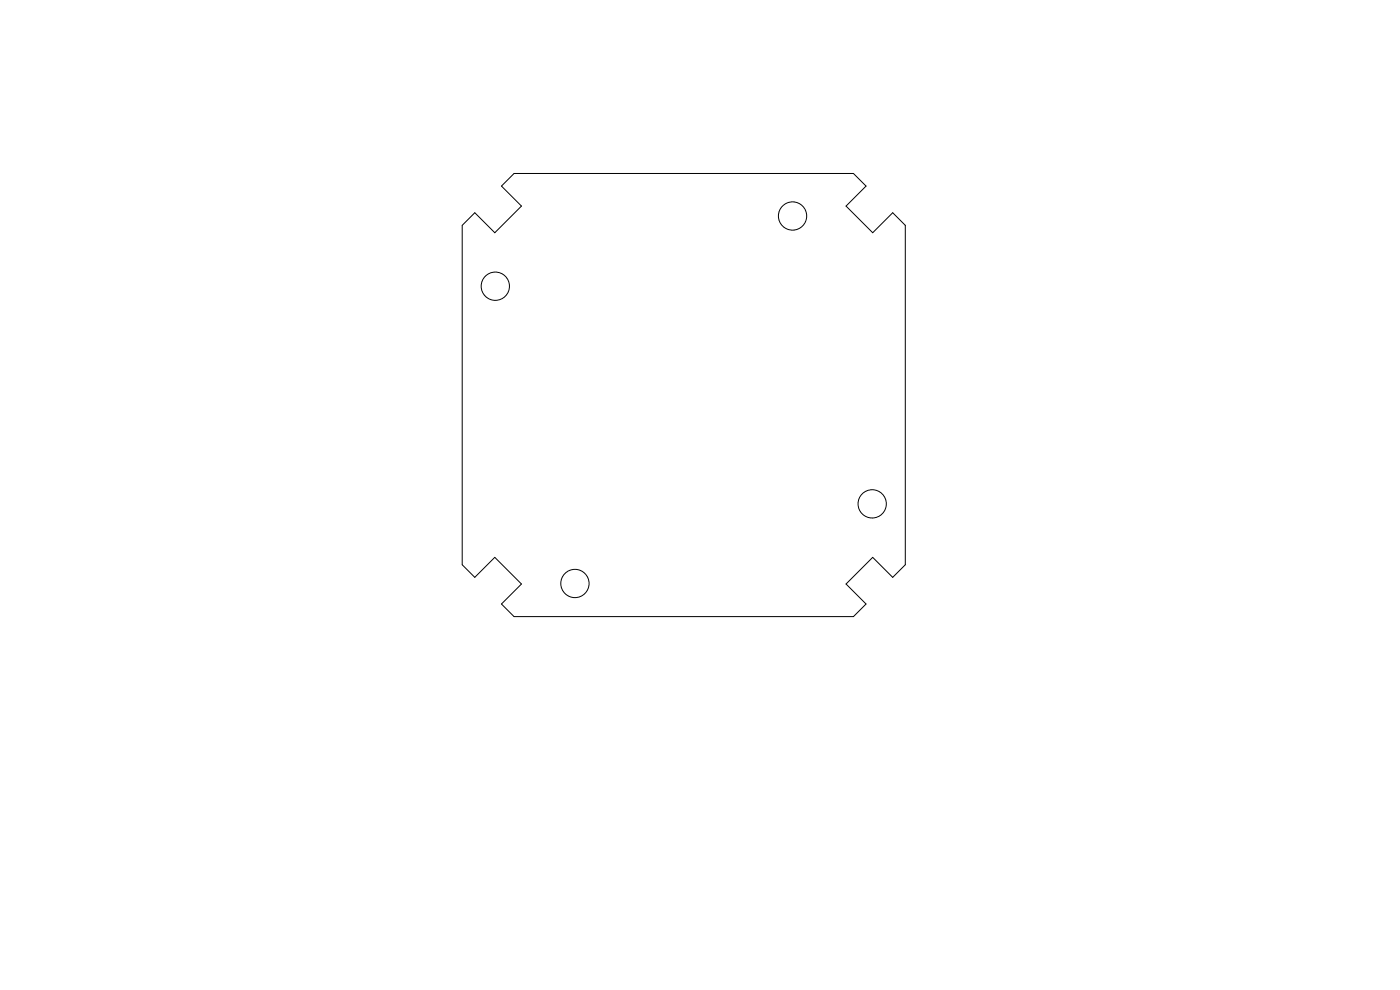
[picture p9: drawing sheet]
<svg xmlns="http://www.w3.org/2000/svg" width="297mm" height="210mm" viewBox="0 0 297 210" stroke-linecap="round" stroke-linejoin="round" font-family="sans-serif">
<g fill="none" stroke="#000" stroke-width=".21">
<path d="M109.1 36.8h72l2.6 2.7-4.2 4.2 5.6 5.7 4.3-4.3 2.7 2.7v72l-2.7 2.7-4.3-4.3-5.6 5.7 4.2 4.2-2.6 2.7h-72l-2.7-2.7 4.2-4.2-5.6-5.7-4.3 4.3-2.6-2.7v-72l2.6-2.7 4.3 4.3 5.6-5.7-4.2-4.2z"/>
<circle cx="168.1" cy="45.8" r="3"/>
<circle cx="105.1" cy="60.7" r="3"/>
<circle cx="185" cy="106.9" r="3"/>
<circle cx="122" cy="123.8" r="3"/>
</g>
</svg>
